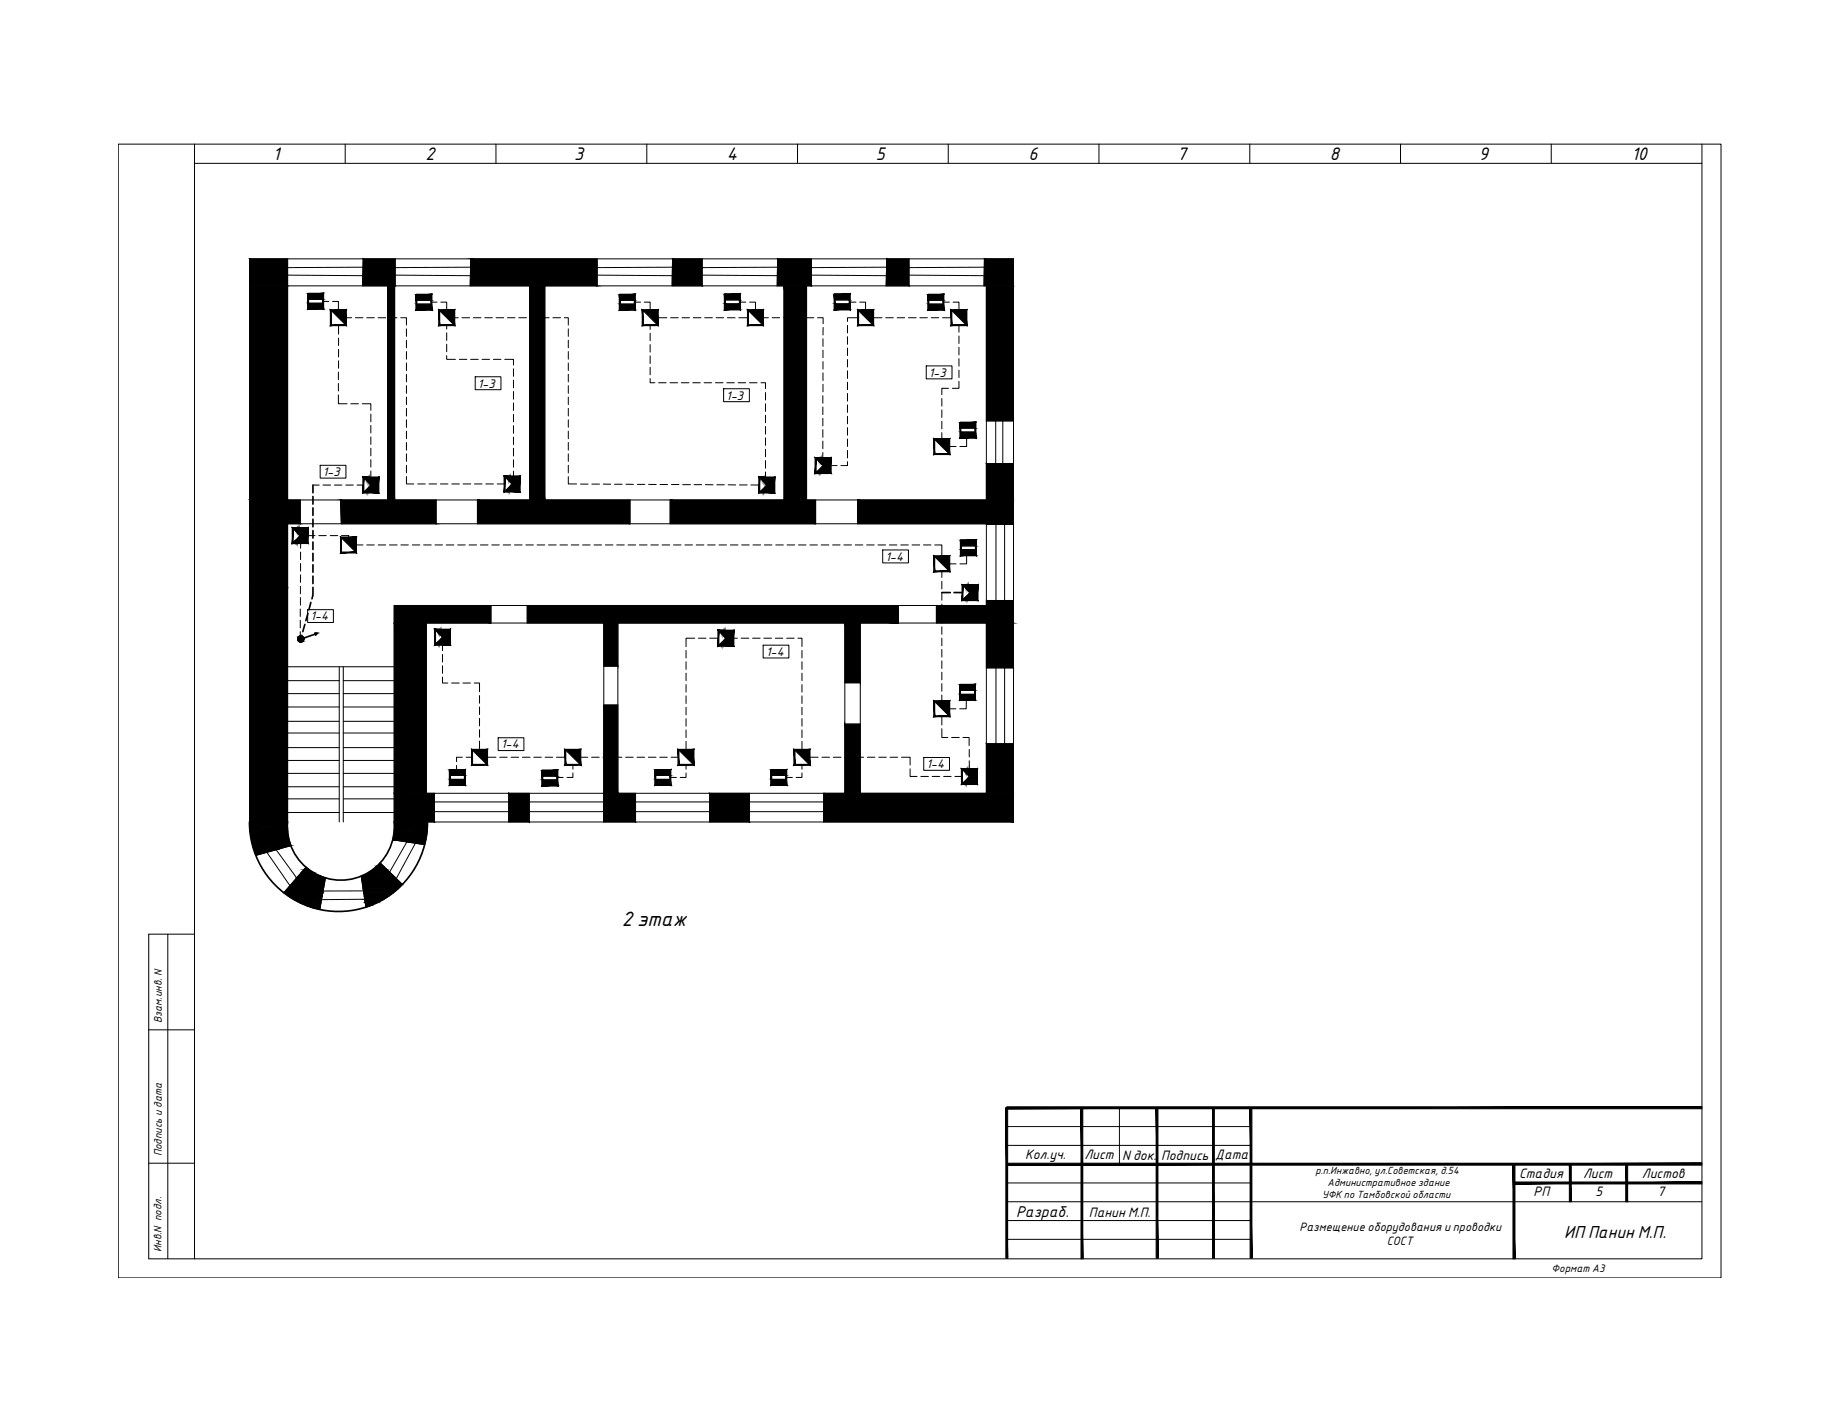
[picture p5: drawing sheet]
<svg xmlns="http://www.w3.org/2000/svg" width="279mm" height="216mm" viewBox="0 0 279 216" stroke-linecap="round" stroke-linejoin="round" font-family="sans-serif">
<defs><g id="words">
<text font-size="3" x="94.6" y="140.7">2 этаж</text>
<g font-size="2.7">
<text x="41.5" y="24.4">1</text>
<text x="64.7" y="24.4">2</text>
<text x="87.3" y="24.3">3</text>
<text x="110.6" y="24.3">4</text>
<text x="133.2" y="24.3">5</text>
<text x="156.4" y="24.3">6</text>
<text x="179.1" y="24.3">7</text>
<text x="202.3" y="24.3">8</text>
<text x="224.9" y="24.3">9</text>
<text x="248.1" y="24.3">10</text>
</g>
<text font-size="2.5" x="237.9" y="188.2">ИП Панин М.П.</text>
<text font-size="2.3" x="154.5" y="185">Разраб.</text>
<g font-size="2">
<text x="155.9" y="176.3">Кол.уч.</text>
<text x="164.9" y="176.3">Лист</text>
<text x="170.7" y="176.3">N док.</text>
<text x="176.6" y="176.4">Подпись</text>
<text x="184.8" y="176.3">Дата</text>
<text x="231" y="179.1">Стадия</text>
<text x="240.8" y="179.1">Лист</text>
<text x="249.7" y="179.1">Листов</text>
<text x="165.6" y="185">Панин М.П.</text>
<text x="233.2" y="181.8">РП</text>
<text x="242.7" y="181.8">5</text>
<text x="252.1" y="181.8">7</text>
</g>
<g font-size="1.8">
<text x="72.7" y="58.9">1-3</text>
<text x="141.3" y="57.3">1-3</text>
<text x="110.5" y="60.8">1-3</text>
<text x="49.1" y="72.4">1-3</text>
<text x="134.7" y="85.3">1-4</text>
<text x="47.2" y="94.3">1-4</text>
<text x="116.5" y="99.7">1-4</text>
<text x="76.2" y="113.8">1-4</text>
<text x="140.9" y="116.8">1-4</text>
<text x="197.6" y="187.1">Размещение оборудования и проводки</text>
<text x="210.9" y="189.3">СОСТ</text>
</g>
<g font-size="1.6">
<text x="24.6" y="155.6" transform="rotate(-90 24.6 155.6)">Взам.инв. N</text>
<text x="24.6" y="175.8" transform="rotate(-90 24.6 175.8)">Подпись и дата</text>
<text x="24.6" y="190.4" transform="rotate(-90 24.6 190.4)">Инв.N подл.</text>
<text x="236" y="193.4">Формат А3</text>
</g>
<g font-size="1.5">
<text x="200.1" y="178.6">р.п.Инжавно, ул.Советская, д.54</text>
<text x="201.1" y="182.2">УФК по Тамбовской области</text>
<text x="201.9" y="180.4">Административное здание</text>
</g>
</g></defs>
<!-- layer: DESC -->
<g fill="none" stroke="#000" stroke-width=".15">
<path d="M18 21.9h243.8v172.4h-243.8zM29.6 24.8h229.3v166.6h-236.3M29.6 21.9v169.5M52.5 21.9v2.9M75.4 21.9v2.9M98.4 21.9v2.9M121.3 21.9v2.9M144.2 21.9v2.9M167.1 21.9v2.9M190.1 21.9v2.9M213 21.9v2.9M235.9 21.9v2.9"/>
<path d="M258.9 21.9v2.9M46.9 44.7h2.3v.8h-2.3zM46.9 46.1h2.3v.9h-2.3zM49.1 45.8h.9M50.6 45.8h.9v1.4M51.5 56.6v1.1M51.5 58.3v1.1M51.5 49.5v1.3M51.5 51.4v1.1M51.5 53.1v1.2M51.5 54.8v1.2M52.6 48.3h.9"/>
<path d="M54.1 48.3h1.1M55.8 48.3h1.1M57.5 48.3h1.2M59.2 48.3h1.2M61 48.3h.8v1.1M61.8 50v1.1M61.8 51.7v1.2M61.8 53.5v1.1M61.8 55.2v1.1M61.8 56.9v1.2M61.8 58.6v1.2M63.3 44.8h2.3v.8h-2.3z"/>
<path d="M63.3 46.2h2.3v.9h-2.3zM65.6 45.9h.9M67 45.9h.9v1.3M67.9 54.1v.5h1.4M67.9 49.5v.5M67.9 50.6v1.2M67.9 52.3v1.2M69.1 48.3h.6M69.9 54.6h1.1M70.3 48.3h1.1M71.6 54.6h1.1M72 48.3h1.1"/>
<path d="M72.3 57.3h3.9v2h-3.9zM73.3 54.6h1.2M73.7 48.3h1.2M75 54.6h1.2M75.5 48.3h1.1M76.8 54.6h1.3v.9M77.2 48.3h1.1M78.1 56.1v1.1M78.1 57.8v1.2M78.1 59.5v1.2M78.9 48.3h1.2M80.6 48.3h1.2"/>
<path d="M82.4 48.3h1.1M84.1 48.3h1.2M85.8 48.3h.6v1.1M86.4 50v1.1M86.4 51.7v1.2M86.4 53.5v1.1M86.4 55.2v1.1M86.4 56.9v1.2M86.4 58.6v1.2M94.3 44.8h2.3v.8h-2.3zM94.3 46.2h2.3v.9h-2.3zM96.5 45.9h.9"/>
<path d="M98 45.9h.9v1.3M98.9 57.6v.6h.7M98.9 49.5v.6M98.9 50.7v1.1M98.9 52.4v1.1M98.9 54.1v1.2M98.9 55.8v1.2M100 48.3h1.4M100.2 58.2h1.1M101.9 58.2h1.2M102 48.3h1.2M103.6 58.2h1.2"/>
<path d="M103.7 48.3h1.2M105.4 58.2h1.1M105.4 48.3h1.2M107.1 58.2h1.1M107.2 48.3h1.1M108.8 58.2h1.2M108.9 48.3h1.2M110.1 59.1h3.9v2h-3.9zM110.3 44.8h2.2v.8h-2.2zM110.3 46.2h2.2v.8h-2.2zM110.5 58.2h1.2M110.6 48.3h1.2"/>
<path d="M112.3 58.2h1.1M112.4 48.3h1.4M112.5 45.9h.9M114 58.2h1.1M114 45.9h.9v1.3M115.7 58.2h.7v.9M116 48.3h.9M116.4 59.7v1.1M117.4 48.3h1.2M119.2 48.3h1.1M120.9 48.3h1.2M122.6 48.3h1.2"/>
<path d="M124.3 48.3h.9v.9M125.2 51.5v1.2M125.2 53.2v1.2M125.2 55v1.1M125.2 56.7v1.2M125.2 58.4v1.2M125.2 49.8v1.1M127 44.8h2.2v.8h-2.2zM127 46.2h2.2v.8h-2.2zM128.9 49.5v1.1M128.9 51.2v1.2M128.9 52.9v1.2"/>
<path d="M128.9 54.7v1.1M128.9 56.4v1.1M128.9 58.1v1.2M128.9 59.8v1.2M129.3 45.9h.9M130.5 48.3h-1.6v.6M130.8 45.9h.8v1.3M132.8 48.3h1.3M134.7 48.3h1.2M136.5 48.3h1.1M138.2 48.3h1.1M139.9 48.3h1.1"/>
<path d="M140.9 55.6h3.9v2h-3.9zM141.2 44.8h2.3v.8h-2.3zM141.2 46.2h2.3v.9h-2.3zM141.6 48.3h1.2M143.4 48.3h1.3M143.5 45.9h.9M144.3 59h-1.1v1M145 45.9h.9v1.3M145.9 58v1h-1.1M145.9 49.5v1M145.9 51.1v1.1M145.9 52.8v1.2"/>
<path d="M145.9 54.5v1.2M145.9 56.3v1.1M47.6 73.8h.9M48.7 70.7h3.9v2h-3.9zM49.1 73.8h1.2M50.9 73.8h1.1M51.5 60v1.4h1.3M52.6 73.8h1.1M53.4 61.4h1.1M54.3 73.8h1M55.1 61.4h1.3v1M56.4 63v1.1"/>
<path d="M56.4 64.7v1.1M56.4 66.4v1.2M56.4 68.1v1.2M56.4 69.9v1.1M56.4 71.6v1M61.8 72.5v1.1h1.1M61.8 60.4v1.1M61.8 62.1v1.2M61.8 63.8v1.2M61.8 65.6v1.1M61.8 67.3v1.1M61.8 69v1.2"/>
<path d="M61.8 70.7v1.2M63.5 73.6h1.2M65.2 73.6h1.2M67 73.6h1.1M68.7 73.6h1.2M70.4 73.6h1.2M72.2 73.6h1.1M73.9 73.6h1.1M75.6 73.6h1.1M78.1 61.3v1.1M78.1 63v1.1M78.1 64.7v1.2"/>
<path d="M78.1 66.4v1.2M78.1 68.2v1.1M78.1 69.9v1.1M78.1 71.6v.9M86.4 72.5v1.1h1.3M86.4 60.4v1.1M86.4 62.1v1.2M86.4 63.8v1.2M86.4 65.6v1.1M86.4 67.3v1.1M86.4 69v1.2M86.4 70.7v1.2"/>
<path d="M88.3 73.6h1.1M90 73.6h1.2M91.8 73.6h1.1M93.5 73.6h1.1M95.2 73.6h1.1M96.9 73.6h1.2M98.7 73.6l1.1 .1M100.4 73.7h1.1M102.1 73.7h1.2M103.8 73.7h1.2M105.6 73.7h1.1M107.3 73.7h1.2"/>
<path d="M109 73.7h1.2M110.8 73.7h1.1M112.5 73.7h1.1M114.2 73.7l1.3 .1M116.4 61.4v1.2M116.4 63.1v1.2M116.4 64.8v1.2M116.4 66.6v1.1M116.4 68.3v1.2M116.4 70v1.2M116.4 71.8v.9M125.2 60.2v1.1"/>
<path d="M125.2 61.9v1.1M125.2 63.6v1.2M125.2 65.3v1.2M125.2 67.1v1.1M125.2 68.8l-.1 .9M126.3 70.8h1M128.9 70.2v.6h-1M128.9 61.6v1.1M128.9 63.3v1.1M128.9 65v1.2M128.9 66.7v1.2M128.9 68.5v1.1"/>
<path d="M143.2 60.6v1.2M143.2 62.3v1.2M143.2 64.1v1.1M143.2 65.8v.9M144.4 67.9h1M146.1 64.2h2.3v.9h-2.3zM146.1 65.7h2.3v.8h-2.3zM147 66.7v1.2h-1M45.7 92.6v1.1M45.7 94.3v1.2M45.7 96v.8M45.7 89.1v1.2"/>
<path d="M45.7 90.9v1.1M45.7 84v1.1M45.7 85.7v1.1M45.7 87.4v1.1M45.7 82.6v.8M46.8 92.7h3.9v1.9h-3.9zM46.8 81.4h1.1M48.5 81.4h1.1M50.2 81.4h1.2M51.9 81.4h1.2v.3M54.2 82.9h1M55.8 82.9h1.1"/>
<path d="M57.5 82.9h1.2M59.2 82.9h1.2M61 82.9h1.1M62.7 82.9h1.2M64.4 82.9h1.2M66.2 82.9h1.1M67.3 98v.9M67.3 99.5v1.2M67.9 82.9h1.1M69.6 82.9h1.2M71.3 82.9h1.2M73.1 82.9h1.1"/>
<path d="M74.8 82.9h1.1M76.5 82.9h1.2M78.2 82.9h1.2M80 82.9h1.1M81.7 82.9h1.2M83.4 82.9h1.2M85.2 82.9h1.1M86.9 82.9h1.1M88.6 82.9h1.2M90.4 82.9h1.1M92.1 82.9h1.1M93.8 82.9h1.1"/>
<path d="M95.5 82.9h1.2M97.3 82.9h1.1M99 82.9h1.1M100.7 82.9h1.2M102.4 82.9h1.2M104.2 82.9h1.1M104.3 98.9v1.1M105.7 97h-1.4v1.3M105.9 82.9h1.2M106.2 97h1.2M107.6 82.9h1.2M107.9 97h1.4"/>
<path d="M109.4 82.9h1.1M111.1 82.9h1.1M111.5 97h.7M112.7 97h1.2M112.8 82.9h1.2M114.5 97h1.1M114.5 82.9h1.2M116.1 98.1h3.9v1.9h-3.9zM116.2 97h1.1M116.3 82.9h1.1M117.9 97h1.2M118 82.9h1.1"/>
<path d="M119.6 97h1.2M119.7 82.9h1.2M121.4 97h.6v1.3M121.4 82.9h1.2M122 98.9v1.1M123.2 82.9h1.1M124.9 82.9h1.2M126.6 82.9h1.2M128.3 82.9h1.2M130.1 82.9h1.1M131.8 82.9h1.2M133.5 82.9h1.2"/>
<path d="M134.3 83.6h3.9v2h-3.9zM135.3 82.9h1.1M137 82.9h1.1M138.7 82.9h1.2M140.5 82.9h1.1M142.2 82.9h1v1.7M143.2 86.9v.9M143.2 88.4v1.1M143.2 90.1v1.2M143.2 91.8v1.2M143.2 93.6v1.1M143.2 95.3v1.1"/>
<path d="M143.2 97v1.2M143.2 98.7v1.2M144.4 85.7h1M146.1 82.2h2.3v.8h-2.3zM146.1 83.6h2.3v.8h-2.3zM147 84.5v1.2h-1M67.3 102.9v1h.8M67.3 101.2v1.2M68.4 117.1h2.3v.8h-2.3zM68.4 118.5h2.3v.8h-2.3zM68.7 103.9h1.1M69.4 116.4v.7"/>
<path d="M70.3 115.1h-.9v.7M70.4 103.9h1.2M70.9 115.1h.9M72.1 103.9h.8v1.3M72.9 105.8v1.1M72.9 107.5v1.1M72.9 109.2v1.2M72.9 110.9v1.2M72.9 112.7v1.3M74.1 115.1h1.3M75.8 112.2h3.9v1.9h-3.9zM76 115.1h1.1"/>
<path d="M77.7 115.1h1.2M79.5 115.1h1.1M81.2 115.1h1.1M82.5 117.1h2.3v.9h-2.3zM82.5 118.6h2.3v.8h-2.3zM82.9 115.1h1.2M84.6 115.1h1.4M84.8 118.2h.9M87.1 117.5v.7h-.9M87.1 116.3v.7M88.3 115.1h1.1M90 115.1h1.1"/>
<path d="M91.7 115.1h1.2M93.4 115.1h1.2M95.2 115.1h1.1M96.9 115.1h1.1M98.6 115.1h1.2M99.7 117.1h2.3v.8h-2.3zM99.7 118.5h2.3v.8h-2.3zM100.3 115.1h1.2M102 118.2h.9M102.1 115.1h1.1M104.3 117.5v.7h-.8M104.3 100.6v1.2"/>
<path d="M104.3 102.3v1.2M104.3 104.1v1.1M104.3 105.8v1.2M104.3 107.5v1.2M104.3 109.3v1.1M104.3 111v1.1M104.3 112.7v1.3M104.3 116.3v.7M117.3 117.1h2.3v.8h-2.3zM117.3 118.5h2.3v.8h-2.3zM119.6 118.2h.9M122 117.5v.7h-.9"/>
<path d="M122 100.6v1.2M122 102.3v1.2M122 104.1v1.1M122 105.8v1.2M122 107.5v1.2M122 109.2v1.2M122 111v1.1M122 112.7v1.3M122 116.3v.7M123.1 115.1h1.3M125 115.1h1.2M126.7 115.1h1.2"/>
<path d="M128.5 115.1h1.1M130.2 115.1h1.2M131.9 115.1h1.2M133.7 115.1h1.1M135.4 115.1h1.1M137.1 115.1h1.3v1.2M138.4 116.9v1.2h1.1M140.1 118.1h1.1M140.5 115.2h3.9v1.9h-3.9zM141.8 118.1h1.1M143.2 110.8v1.3h1M143.2 100.5v1.1"/>
<path d="M143.2 102.2v1.2M143.2 103.9v1.2M143.2 105.7v.9M143.2 108.9v1.3M143.5 118.1h1.2M144.4 107.8h1M144.7 112.1h1.2M145.2 118.1h1.1M146 104.1h2.3v.9h-2.3zM146 105.6h2.3v.8h-2.3zM146.5 112.1h.9v1.3M147 106.5v1.3h-1"/>
<path d="M147.4 113.9v1.2M147.4 115.7v1.2M22.6 156.6h7M25.5 142v49.4M29.6 142h-7v49.4M22.6 176.9h7M153.1 171.3h37.2M153.1 174.1h37.2M153.1 179.9h37.2M170.3 168.4v8.6M153.1 182.7h105.7M153.1 188.4h37.2"/>
<path d="M153.1 185.6h37.2"/>
</g>
<g fill="#000" stroke="#000" stroke-width=".15">
<path d="M50.4 47.2h2.1v2.2zM66.9 47.2h2.1v2.2zM97.8 47.2h2.2v2.2zM113.8 47.2h2.2v2.2zM130.6 47.2h2.1l.1 2.2zM144.8 47.2h2.1v2.2zM142.2 66.8h2.1v2.2zM51.9 81.8h2.2v2.1zM142.2 84.7h2.1v2.1zM71.9 114.1h2.1v2.1zM86.1 114.1h2.1v2.1zM103.3 114.1h2.1v2.1z"/>
<path d="M120.9 114.1h2.1l.1 2.1zM142.2 106.7h2.1v2.1zM38.5 128.6h5.8l-1.8 .5zM46.5 131.9l.4 .3h-.6zM46.7 137.7h2v.3zM55.6 137.6h.9l-.2 .1zM57.3 131.7l.5-.5 .5 .5zM59.8 127.6h5v.1z"/>
<path d="M38 39.4l5.7 4.1v-4.1zM38 39.4l5.7 4.1h-5.7z"/>
<path d="M55.2 39.4l4.9 4.1v-4.1zM55.2 39.4l4.9 4.1h-4.9z"/>
<path d="M71.6 39.4l19.2 4.1v-4.1zM71.6 39.4l19.2 4.1h-19.3z"/>
<path d="M102.3 39.4l4.5 4.1v-4.1zM102.3 39.4l4.5 4.1h-4.6z"/>
<path d="M118.3 39.4l5.1 4.1v-4.1zM118.3 39.4l5.1 4.1h-5.2z"/>
<path d="M134.9 39.4l3.4 4.1v-4.1zM134.9 39.4l3.4 4.1h-3.5z"/>
<path d="M149.7 39.4l4.4 4.1v-4.1zM149.7 39.4l4.4 4.1h-4.4z"/>
<path d="M38 43.5l5.7 32.5v-32.5zM38 43.5l5.7 32.5h-5.7z"/>
<path d="M46.9 44.6v.1l2.3-.1zM46.9 44.7l2.3-.1-.1 .1zM49.2 44.6l-.1 .1 .1 2.3zM49.1 44.7l.1 2.3-.1-.1zM46.8 47h2.4l-.1-.1zM46.8 47l.1-.1h2.2zM46.8 44.7v2.3l.1-.1zM46.8 44.7h.1v2.2z"/>
<path d="M46.9 44.7l2.3 .8v-.8zM46.9 44.7l2.3 .8h-2.3z"/>
<path d="M46.9 46.1l2.3 .9v-.9zM46.9 46.1l2.3 .9h-2.3z"/>
<path d="M50.2 47.1l.2 .1 2.3-.1zM50.4 47.2l2.3-.1-.2 .1zM52.7 47.1l-.2 .1 .2 2.3zM52.5 47.2l.2 2.3-.2-.1zM50.2 49.5h2.5l-.2-.1zM50.2 49.5l.2-.1h2.1zM50.2 47.1v2.4l.2-.1zM50.2 47.1l.2 .1v2.2z"/>
<path d="M58.9 43.5l1.1 32.5v-32.5zM58.9 43.5l1.1 32.5h-1.1z"/>
<path d="M63.3 44.7v.2l2.4-.2zM63.3 44.9l2.4-.2-.2 .2zM65.7 44.7l-.2 .2 .2 2.3zM65.5 44.9l.2 2.3-.2-.2zM63.3 47.2h2.4l-.2-.2zM63.3 47.2l.1-.2h2.1zM63.3 44.8v2.4l.1-.2zM63.3 44.8h.1v2.2z"/>
<path d="M63.3 44.8l2.3 .8v-.8zM63.3 44.8l2.3 .8h-2.3z"/>
<path d="M63.3 46.2l2.3 .9v-.9zM63.3 46.2l2.3 .9h-2.3z"/>
<path d="M66.7 47.1l.2 .1 2.3-.1zM66.9 47.2l2.3-.1-.2 .1zM69.2 47.1l-.2 .1 .2 2.3zM69 47.2l.2 2.3-.2-.1zM66.7 49.5h2.5l-.2-.1zM66.7 49.5l.2-.1h2.1zM66.7 47.1v2.4l.2-.1zM66.7 47.1l.2 .1v2.2z"/>
<path d="M80.6 43.5l2.3 32.5v-32.5zM80.6 43.5l2.3 32.5h-2.3z"/>
<path d="M94.3 44.7v.2l2.3-.2zM94.3 44.9l2.3-.2-.1 .2zM96.6 44.7l-.1 .2 .1 2.3zM96.5 44.9l.1 2.3-.1-.2zM94.2 47.2h2.4l-.1-.2zM94.2 47.2l.1-.2h2.2zM94.2 44.8v2.4l.1-.2zM94.2 44.8h.1v2.2z"/>
<path d="M94.3 44.8l2.3 .8v-.8zM94.3 44.8l2.3 .8h-2.3z"/>
<path d="M94.3 46.2l2.3 .9v-.9zM94.3 46.2l2.3 .9h-2.3z"/>
<path d="M97.7 47.1l.1 .1 2.3-.1zM97.8 47.2l2.3-.1-.1 .1zM100.1 47.1l-.1 .1 .1 2.3zM100 47.2l.1 2.3-.1-.1zM97.7 49.5h2.4l-.1-.1zM97.7 49.5l.1-.1h2.2zM97.7 47.1v2.4l.1-.1zM97.7 47.1l.1 .1v2.2z"/>
<path d="M110.3 44.7v.1l2.3-.1zM110.3 44.8l2.3-.1-.1 .1zM112.6 44.7l-.1 .1 .1 2.3zM112.5 44.8l.1 2.3-.1-.1zM110.2 47.1h2.4l-.1-.1zM110.3 47h2.2l-2.3 .1zM110.2 44.8v2.3l.1-.1zM110.2 44.8h.1v2.2z"/>
<path d="M110.3 44.8l2.2 .8v-.8zM110.3 44.8l2.2 .8h-2.2z"/>
<path d="M110.3 46.2l2.2 .8v-.8zM110.3 46.2l2.2 .8h-2.2z"/>
<path d="M113.7 47.1l.1 .1 2.3-.1zM113.8 47.2l2.3-.1-.1 .1zM116.1 47.1l-.1 .1 .1 2.3zM116 47.2l.1 2.3-.1-.1zM113.7 49.5h2.4l-.1-.1zM113.7 49.5l.1-.1h2.2zM113.7 47.1v2.4l.1-.1zM113.7 47.1l.1 .1v2.2z"/>
<path d="M119.2 43.5l3.5 32.5v-32.5zM119.2 43.5l3.5 32.5h-3.5z"/>
<path d="M127 44.7v.1l2.3-.1zM127 44.8l2.3-.1-.1 .1zM129.3 44.7l-.1 .1 .1 2.3zM129.2 44.8l.1 2.3-.1-.1zM126.9 47.1h2.4l-.1-.1zM127 47h2.2l-2.3 .1zM126.9 44.8v2.3l.1-.1zM126.9 44.8h.1v2.2z"/>
<path d="M127 44.8l2.2 .8v-.8zM127 44.8l2.2 .8h-2.2z"/>
<path d="M127 46.2l2.2 .8v-.8zM127 46.2l2.2 .8h-2.2z"/>
<path d="M130.4 47.1l.2 .1 2.3-.1zM130.6 47.2l2.3-.1-.2 .1zM132.9 47.1l-.2 .1 .2 2.3zM132.7 47.2l.2 2.3-.2-.1zM130.4 49.5h2.5l-.2-.1zM130.4 49.5l.2-.1h2.1zM130.4 47.1v2.4l.2-.1zM130.4 47.1l.2 .1v2.2z"/>
<path d="M141.2 44.7v.2l2.4-.2zM141.2 44.9l2.4-.2-.2 .2zM143.4 44.9l.2 2.3v-2.5zM143.4 44.9l.2 2.3-.2-.2zM141.1 47.2h2.5l-.2-.2zM141.1 47.2l.2-.2h2.1zM141.1 44.8v2.4l.2-.2zM141.1 44.8h.2v2.2z"/>
<path d="M141.2 44.8l2.3 .8v-.8zM141.2 44.8l2.3 .8h-2.3z"/>
<path d="M141.2 46.2l2.3 .9v-.9zM141.2 46.2l2.3 .9h-2.3z"/>
<path d="M144.6 47.1l.2 .1 2.3-.1zM144.8 47.2l2.3-.1-.2 .1zM146.9 47.2l.2 2.3v-2.4zM146.9 47.2l.2 2.3-.2-.1zM144.6 49.5h2.5l-.2-.1zM144.6 49.5l.2-.1h2.1zM144.6 47.1v2.4l.2-.1zM144.6 47.1l.2 .1v2.2z"/>
<path d="M150 43.5l4.1 20.5v-20.5zM150 43.5l4.1 20.5h-4.1z"/>
<path d="M38 76l7.7 3.6v-3.6zM38 76l7.7 3.6h-7.7z"/>
<path d="M55.6 72.7h.1l-.1 .1zM55.7 72.7l-.1 .1h.1z"/>
<path d="M55.7 72.7h.2l-.2 .3zM55.9 72.7l-.2 .3h.2z"/>
<path d="M55.7 74.7v.1h-.1zM55.6 74.7v.1l.1-.1z"/>
<path d="M55.9 72.7h.1l-.1 .4zM56 72.7l-.1 .4h.1z"/>
<path d="M55.9 74.5v.3h-.2zM55.7 74.5v.3l.2-.3z"/>
<path d="M56 72.7h.1l-.1 .5zM56.1 72.7l-.1 .5h.1z"/>
<path d="M56 74.4v.5h-.1zM55.9 74.4v.5l.1-.5z"/>
<path d="M56.1 72.7h.2l-.2 .7zM56.3 72.7l-.2 .7h.2z"/>
<path d="M56.1 74.2v.6h-.1zM56 74.2v.6l.1-.6z"/>
<path d="M56.3 72.7h.1l-.1 .8zM56.4 72.7l-.1 .8h.1z"/>
<path d="M56.3 74.1v.7h-.2zM56.1 74.1v.7l.2-.7z"/>
<path d="M56.4 72.7h.2l-.2 2.1zM56.6 72.7l-.2 2.1h.2z"/>
<path d="M56.4 73.9v.9h-.1zM56.3 73.9v.9l.1-.9z"/>
<path d="M56.4 73.7l.2 .1-1.2 1zM55.4 74.8l.1 .1 1.1-1.1z"/>
<path d="M56.6 72.7h.1l-.1 2.1zM56.7 72.7l-.1 2.1h.1z"/>
<path d="M55.5 72.6l1.1 1.1-.2 .1zM55.5 72.6l-.1 .1 1 1.1z"/>
<path d="M56.7 72.7h.2l-.2 2.1zM56.9 72.7l-.2 2.1h.2z"/>
<path d="M56.9 72.7h.1l-.1 2.1zM57 72.7l-.1 2.1h.1z"/>
<path d="M57 72.7h.2l-.2 2.1zM57.2 72.7l-.2 2.1h.2z"/>
<path d="M57.2 72.7h.1l-.1 2.1zM57.3 72.7l-.1 2.1h.1z"/>
<path d="M57.3 72.7h.2l-.2 2.1zM57.5 72.7l-.2 2.1h.2z"/>
<path d="M57.6 72.5v2.5l-.1-.2zM57.6 72.5l-.1 .2v2.1zM55.2 72.5h2.4l-.1 .2zM55.2 72.5l.1 .2h2.2zM55.2 72.5l.1 .2-.1 2.3zM55.3 72.7l-.1 2.3 .1-.2zM55.2 75l.1-.2 2.3 .2zM55.3 74.8l2.3 .2-.1-.2z"/>
<path d="M51.8 76l14.5 3.6v-3.6zM51.8 76l14.5 3.6h-14.4z"/>
<path d="M77.1 72.5h.1l-.1 .2zM77.2 72.5l-.1 .2h.1z"/>
<path d="M77.2 72.5h.2l-.2 .3zM77.4 72.5l-.2 .3h.2z"/>
<path d="M77.2 74.5v.2h-.1zM77.1 74.5v.2l.1-.2z"/>
<path d="M77.3 72.5h.2l-.2 .5zM77.5 72.5l-.2 .5h.2z"/>
<path d="M77.3 74.4l.1 .3h-.2zM77.2 74.4v.3l.1-.3z"/>
<path d="M77.5 72.5h.1l-.1 .6zM77.6 72.5l-.1 .6h.1z"/>
<path d="M77.5 74.2v.5h-.2zM77.3 74.2v.5l.2-.5z"/>
<path d="M77.6 72.5h.2l-.2 .7zM77.8 72.5l-.2 .7h.2z"/>
<path d="M77.6 74.1v.6h-.1zM77.5 74.1v.6l.1-.6z"/>
<path d="M77.8 72.5h.1l-.1 .9zM77.9 72.5l-.1 .9h.1z"/>
<path d="M77.8 73.9v.8h-.2zM77.6 73.9v.8l.2-.8z"/>
<path d="M77.9 72.5h.1l-.1 2.2zM78 72.5l-.1 2.2h.2z"/>
<path d="M77.9 73.8v.9h-.1zM77.8 73.8v.9l.1-.9z"/>
<path d="M77.9 73.5l.1 .1-1.2 1.1zM76.8 74.7l.1 .1 1.1-1.2z"/>
<path d="M78 72.5h.2l-.2 2.2zM78.2 72.5l-.2 2.2h.2z"/>
<path d="M76.9 72.4l1.1 1.1-.1 .1zM76.9 72.4l-.1 .1 1.1 1.1z"/>
<path d="M78.2 72.5h.1l-.1 2.2zM78.3 72.5l-.1 2.2h.1z"/>
<path d="M78.3 72.5h.2l-.1 2.2zM78.5 72.5l-.1 2.2h.1z"/>
<path d="M78.5 72.5h.1l-.1 2.2zM78.6 72.5l-.1 2.2h.1z"/>
<path d="M78.6 72.5h.2l-.2 2.2zM78.8 72.5l-.2 2.2h.2z"/>
<path d="M78.8 72.5h.1l-.1 2.2zM78.9 72.5l-.1 2.2h.1z"/>
<path d="M79.1 72.4v2.4l-.1-.2zM79.1 72.4l-.2 .1 .1 2.1zM76.7 72.4h2.4l-.2 .1zM76.7 72.4l.1 .1h2.1zM76.7 72.4l.1 .1-.1 2.3zM76.8 72.5l-.1 2.3 .1-.1zM76.7 74.8l.1-.1 2.3 .1zM76.8 74.7l2.3 .1-.1-.2z"/>
<path d="M72.6 76l23.2 3.6v-3.6zM72.6 76l23.2 3.6h-23.2z"/>
<path d="M115.8 72.7h.1l-.1 .1zM115.9 72.7l-.1 .1h.1z"/>
<path d="M115.9 74.7v.1h-.1zM115.8 74.7v.1l.1-.1z"/>
<path d="M115.9 72.7h.2l-.2 .3zM116.1 72.7l-.2 .3h.2z"/>
<path d="M116.1 72.7h.1l-.1 .4zM116.2 72.7l-.1 .4h.1z"/>
<path d="M116.1 74.5v.3h-.2zM115.9 74.5v.3l.2-.3z"/>
<path d="M116.2 72.7h.2l-.2 .5zM116.4 72.7l-.2 .5h.2z"/>
<path d="M116.2 74.4v.5h-.1zM116.1 74.4v.5l.1-.5z"/>
<path d="M116.3 72.7h.2l-.1 .7zM116.5 72.7l-.1 .7h.1z"/>
<path d="M116.4 74.2v.6h-.2zM116.2 74.2v.6l.2-.6z"/>
<path d="M116.5 74.1v.7h-.1zM116.4 74.1v.7l.1-.7z"/>
<path d="M116.5 72.7h.2l-.2 .8zM116.7 72.7l-.2 .8h.2z"/>
<path d="M116.6 72.7h.2l-.2 2.1zM116.8 72.7l-.2 2.1h.2z"/>
<path d="M116.7 73.9v.9h-.2zM116.5 73.9v.9l.2-.9z"/>
<path d="M116.7 73.7l.1 .1-1.2 1zM115.6 74.8l.1 .1 1.1-1.1z"/>
<path d="M116.8 72.7h.1l-.1 2.1zM116.9 72.7l-.1 2.1h.1z"/>
<path d="M115.7 72.6l1.1 1.1-.1 .1zM115.7 72.6l-.1 .1 1.1 1.1z"/>
<path d="M116.9 72.7h.2l-.2 2.1zM117.1 72.7l-.2 2.1h.2z"/>
<path d="M117.1 72.7h.1l-.1 2.1zM117.2 72.7l-.1 2.1h.1z"/>
<path d="M117.2 72.7h.2l-.2 2.1zM117.4 72.7l-.2 2.1h.2z"/>
<path d="M117.4 72.7h.1l-.1 2.1zM117.5 72.7l-.1 2.1h.2z"/>
<path d="M117.5 72.7h.2l-.2 2.1zM117.7 72.7l-.2 2.1h.2z"/>
<path d="M117.8 72.5v2.5l-.1-.2zM117.8 72.5l-.1 .2v2.1zM115.4 72.5h2.4l-.1 .2zM115.4 72.5l.2 .2h2.1zM115.4 72.5l.2 .2-.2 2.3zM115.6 72.7l-.2 2.3 .2-.2zM115.4 75l.2-.2 2.2 .2zM115.6 74.8l2.2 .2-.1-.2z"/>
<path d="M101.9 76l22.2 3.6v-3.6zM101.9 76l22.2 3.6h-22.2z"/>
<path d="M124.3 69.7h.2l-.2 .2zM124.5 69.7l-.2 .2h.2z"/>
<path d="M124.5 69.7h.1l-.1 .3zM124.6 69.7l-.1 .3h.1z"/>
<path d="M124.5 71.7v.2h-.1zM124.4 71.7v.2l.1-.2z"/>
<path d="M124.6 69.7h.2l-.2 .5zM124.8 69.7l-.2 .5h.2z"/>
<path d="M124.6 71.6v.3h-.1zM124.5 71.6v.3l.1-.3z"/>
<path d="M124.8 69.7h.1l-.1 .6zM124.9 69.7l-.1 .6h.1z"/>
<path d="M124.8 71.4v.5h-.2zM124.6 71.4v.5l.2-.5z"/>
<path d="M124.9 69.7h.2l-.2 .7zM125.1 69.7l-.2 .7h.2z"/>
<path d="M124.9 71.3v.6h-.1zM124.8 71.3v.6l.1-.6z"/>
<path d="M125.1 69.7h.1l-.1 .9zM125.2 69.7l-.1 .9h.1z"/>
<path d="M125.1 71.1v.8h-.2zM124.9 71.1v.8l.2-.8z"/>
<path d="M125.2 69.7h.1l-.1 2.2zM125.3 69.7l-.1 2.2h.2z"/>
<path d="M125.2 71v.9h-.1zM125.1 71v.9l.1-.9z"/>
<path d="M125.2 70.7l.1 .2-1.2 1zM124.1 71.9l.1 .1 1.1-1.1z"/>
<path d="M124.2 69.6l1.1 1.1-.1 .1zM124.2 69.6l-.1 .1 1.1 1.1z"/>
<path d="M125.3 69.7h.2l-.2 2.2zM125.5 69.7l-.2 2.2h.2z"/>
<path d="M125.5 69.7h.1l-.1 2.2zM125.6 69.7l-.1 2.2h.1z"/>
<path d="M125.6 69.7h.2l-.2 2.2zM125.8 69.7l-.2 2.2h.2z"/>
<path d="M125.8 69.7h.1l-.1 2.2zM125.9 69.7l-.1 2.2h.1z"/>
<path d="M125.9 69.7h.2l-.1 2.2zM126.1 69.7l-.1 2.2h.1z"/>
<path d="M126.1 69.7h.2l-.2 2.2zM126.3 69.7l-.2 2.2h.2z"/>
<path d="M126.4 69.6v2.4l-.1-.2zM126.4 69.6l-.1 .1v2.1zM124 69.6h2.4l-.1 .1zM124 69.6l.1 .1h2.2zM124 69.6l.1 .1-.1 2.3zM124.1 69.7l-.1 2.3 .1-.2zM124 72l.1-.2 2.3 .2zM124.1 71.8l2.3 .2-.1-.2z"/>
<path d="M142 66.7l.2 .1 2.3-.1zM142.2 66.8l2.3-.1-.2 .1zM144.5 66.7l-.2 .1 .2 2.3zM144.3 66.8l.2 2.3-.2-.1zM142 69.1h2.5l-.2-.1zM142 69.1l.2-.1h2.1zM142 66.7v2.4l.2-.1zM142 66.7l.2 .1v2.2z"/>
<path d="M146.1 64.2v.1l2.3-.1zM146.1 64.3l2.3-.1-.1 .1zM148.4 64.2l-.1 .1 .1 2.3zM148.3 64.3l.1 2.3-.1-.1zM146 66.6h2.4l-.1-.1zM146 66.6l.1-.1h2.2zM146 64.2v2.4l.1-.1zM146 64.2h.1v2.3z"/>
<path d="M146.1 64.2l2.3 .9v-.9zM146.1 64.2l2.3 .9h-2.3z"/>
<path d="M146.1 65.7l2.3 .8v-.8zM146.1 65.7l2.3 .8h-2.3z"/>
<path d="M150 70.5l4.1 5.5v-5.5zM150 70.5l4.1 5.5h-4.1z"/>
<path d="M130.4 76l23.7 3.6v-3.6zM130.4 76l23.7 3.6h-23.7z"/>
<path d="M150 79.6l4.1 .1v-.1zM150 79.6l4.1 .1h-4.1z"/>
<path d="M38 89.3l5.7 35.7v-35.7zM38 89.3l5.7 35.7h-5.7z"/>
<path d="M44.8 80.3h.2l-.2 .2zM45 80.3l-.2 .2h.2z"/>
<path d="M45 82.3v.2h-.2zM44.8 82.3v.2l.2-.2z"/>
<path d="M45 80.3h.1l-.1 .4zM45.1 80.3l-.1 .4h.1z"/>
<path d="M45.1 80.3h.1l-.1 .5zM45.2 80.3l-.1 .5h.1z"/>
<path d="M45.1 82.2v.3h-.1zM45 82.2v.3l.1-.3z"/>
<path d="M45.2 82.1v.4h-.1zM45.1 82.1v.4l.1-.4z"/>
<path d="M45.2 80.3h.2l-.2 .6zM45.4 80.3l-.2 .6h.2z"/>
<path d="M45.4 80.3h.1l-.1 .8zM45.5 80.3l-.1 .8h.1z"/>
<path d="M45.4 81.9v.6h-.2zM45.2 81.9v.6l.2-.6z"/>
<path d="M45.5 80.3h.2l-.2 .9zM45.7 80.3l-.2 .9h.2z"/>
<path d="M45.5 81.8v.7h-.1zM45.4 81.8v.7l.1-.7z"/>
<path d="M45.7 80.3h.1l-.1 2.2zM45.8 80.3l-.1 2.2h.1z"/>
<path d="M45.7 81.6v.9h-.2zM45.5 81.6v.9l.2-.9z"/>
<path d="M45.7 81.4l.1 .1-1.2 1zM44.6 82.5l.1 .1 1.1-1.1z"/>
<path d="M45.8 80.3h.1l-.1 2.2zM45.9 80.3l-.1 2.2h.2z"/>
<path d="M44.7 80.2l1.1 1.2-.1 .1zM44.6 80.4l1.1 1.1-1-1.3z"/>
<path d="M45.9 80.3h.2l-.1 2.2zM46.1 80.3l-.1 2.2h.1z"/>
<path d="M46.1 80.3h.2l-.2 2.2zM46.3 80.3l-.2 2.2h.2z"/>
<path d="M46.3 80.3h.1l-.1 2.2zM46.4 80.3l-.1 2.2h.1z"/>
<path d="M46.4 80.3h.2l-.2 2.2zM46.6 80.3l-.2 2.2h.2z"/>
<path d="M46.6 80.3h.1l-.1 2.2zM46.7 80.3l-.1 2.2h.1z"/>
<path d="M46.9 80.2v2.4l-.2-.1zM46.9 80.2l-.2 .2v2.1zM44.4 80.2h2.5l-.2 .2zM44.4 80.2l.2 .2h2.1zM44.4 80.2l.2 .2-.2 2.3zM44.6 80.4l-.2 2.3 .2-.2zM44.6 82.5l2.3 .1-2.5 .1zM44.6 82.5l2.3 .1-.2-.1z"/>
<path d="M51.8 81.6l.1 .2 2.3-.2zM51.9 81.8l2.3-.2-.1 .2zM54.2 81.6l-.1 .2 .1 2.3zM54.1 81.8l.1 2.3-.1-.2zM51.8 84.1h2.4l-.1-.2zM51.8 84.1l.1-.2h2.2zM51.8 81.6v2.5l.1-.2zM51.8 81.6l.1 .2v2.1z"/>
<path d="M60 94.7l4.8 25.9v-25.9zM60 94.7l4.8 25.9h-4.8z"/>
<path d="M66.5 95.8h.1l-.1 .2zM66.6 95.8l-.1 .2h.1z"/>
<path d="M66.6 95.8h.2l-.2 .3zM66.8 95.8l-.2 .3h.2z"/>
<path d="M66.6 97.8v.2h-.1zM66.5 97.8v.2l.1-.2z"/>
<path d="M66.8 97.6v.4h-.2zM66.6 97.6v.4l.2-.4z"/>
<path d="M66.8 95.8h.1l-.1 .5zM66.9 95.8l-.1 .5h.1z"/>
<path d="M66.9 95.8h.1l-.1 .6zM67 95.8l-.1 .6h.1z"/>
<path d="M66.9 97.5v.5h-.1zM66.8 97.5v.5l.1-.5z"/>
<path d="M67 95.8h.2l-.2 .7zM67.2 95.8l-.2 .7h.2z"/>
<path d="M67 97.4v.6h-.1zM66.9 97.4v.6l.1-.6z"/>
<path d="M67.2 95.8h.1l-.1 .9zM67.3 95.8l-.1 .9h.1z"/>
<path d="M67.2 97.2v.8h-.2zM67 97.2v.8l.2-.8z"/>
<path d="M67.3 95.8h.2l-.2 2.1zM67.5 95.8l-.2 2.1h.2z"/>
<path d="M67.3 97.1v.8h-.1zM67.2 97.1v.8l.1-.8z"/>
<path d="M67.3 96.8l.2 .2-1.3 .9zM66.2 97.9l.2 .2 1.1-1.1z"/>
<path d="M67.5 95.8h.1l-.1 2.1zM67.6 95.8l-.1 2.1h.1z"/>
<path d="M66.4 95.7l1.1 1.1-.2 .1zM66.4 95.7l-.2 .1 1.1 1.1z"/>
<path d="M67.6 95.8h.1l-.1 2.1zM67.7 95.8l-.1 2.1h.1z"/>
<path d="M67.7 95.8h.2l-.1 2.1zM67.9 95.8l-.1 2.1h.1z"/>
<path d="M67.9 95.8h.1l-.1 2.1zM68 95.8l-.1 2.1h.2z"/>
<path d="M68.1 95.8h.1l-.1 2.1zM68.2 95.8l-.1 2.1h.1z"/>
<path d="M68.2 95.8h.2l-.2 2.1zM68.4 95.8l-.2 2.1h.2z"/>
<path d="M68.5 95.7v2.4l-.1-.2zM68.4 95.8v2.1l.1-2.2zM66.1 95.7h2.4l-.1 .1zM66.1 95.7l.1 .1h2.2zM66.1 95.7l.1 .1-.1 2.3zM66.2 95.8l-.1 2.3 .1-.2zM66.1 98.1l.1-.2 2.3 .2zM66.2 97.9l2.3 .2-.1-.2z"/>
<path d="M60 92.1l14.7 2.6v-2.6zM60 92.1l14.7 2.6h-14.7z"/>
<path d="M91.8 94.7l2.2 6.6v-6.6zM91.8 94.7l2.2 6.6h-2.2z"/>
<path d="M109.6 95.9h.1l-.1 .2zM109.7 95.9l-.1 .2h.1z"/>
<path d="M109.7 97.9v.2h-.1zM109.6 97.9v.2l.1-.2z"/>
<path d="M109.7 95.9h.2l-.2 .4zM109.9 95.9l-.2 .4h.2z"/>
<path d="M109.8 95.9h.2l-.2 .5zM110 95.9l-.2 .5h.2z"/>
<path d="M109.9 97.8v.3h-.2zM109.7 97.8v.3l.2-.3z"/>
<path d="M110 97.7v.4h-.2zM109.8 97.7v.4l.2-.4z"/>
<path d="M110 95.9h.1l-.1 .6zM110.1 95.9l-.1 .6h.1z"/>
<path d="M110.1 95.9h.2l-.2 .8zM110.3 95.9l-.2 .8h.2z"/>
<path d="M110.1 97.5v.6h-.1zM110 97.5v.6l.1-.6z"/>
<path d="M110.3 95.9h.1l-.1 .9zM110.4 95.9l-.1 .9h.1z"/>
<path d="M110.3 97.4v.7h-.2zM110.1 97.4v.7l.2-.7z"/>
<path d="M110.4 95.9h.2l-.2 2.2zM110.6 95.9l-.2 2.2h.2z"/>
<path d="M110.4 97.2v.9h-.1zM110.3 97.2v.9l.1-.9z"/>
<path d="M110.4 97l.1 .1-1.2 1zM109.3 98.1l.1 .1 1.1-1.1z"/>
<path d="M110.5 95.9h.2l-.2 2.2zM110.7 95.9l-.2 2.2h.2z"/>
<path d="M109.5 95.8l1 1.2-.1 .1zM109.3 96l1.1 1.1-.9-1.3z"/>
<path d="M110.7 95.9h.1l-.1 2.2zM110.8 95.9l-.1 2.2h.2z"/>
<path d="M110.9 95.9h.1l-.1 2.2zM111 95.9l-.1 2.2h.1z"/>
<path d="M111 95.9h.2l-.2 2.2zM111.2 95.9l-.2 2.2h.2z"/>
<path d="M111.2 95.9h.1l-.1 2.2zM111.3 95.9l-.1 2.2h.1z"/>
<path d="M111.3 95.9h.2l-.2 2.2zM111.5 95.9l-.2 2.2h.2z"/>
<path d="M111.6 95.8v2.4l-.1-.1zM111.6 95.8l-.1 .2v2.1zM109.2 95.8h2.4l-.1 .2zM109.2 95.8l.1 .2h2.2zM109.2 95.8l.1 .2-.1 2.3zM109.3 96l-.1 2.3 .1-.2zM109.3 98.1l2.3 .1-2.4 .1zM109.3 98.1l2.3 .1-.1-.1z"/>
<path d="M128.5 94.7l2.3 9.1v-9.1zM128.5 94.7l2.3 9.1h-2.3z"/>
<path d="M80.2 92.1l56.4 2.6v-2.6zM80.2 92.1l56.4 2.6h-56.4z"/>
<path d="M142 84.5l.2 .2 2.3-.2zM142.2 84.7l2.3-.2-.2 .2zM144.5 84.5l-.2 .2 .2 2.2zM144.3 84.7l.2 2.2-.2-.1zM142 86.9h2.5l-.2-.1zM142 86.9l.2-.1h2.1zM142 84.5v2.4l.2-.1zM142 84.5l.2 .2v2.1z"/>
<path d="M146.1 82.1v.1l2.4-.1zM146.1 82.2l2.4-.1-.1 .1zM148.4 82.2l.1 2.3v-2.4zM148.4 82.2l.1 2.3-.1-.1zM146.1 84.5h2.4l-.1-.1zM146.1 84.5l.1-.1h2.2zM146.1 82.2v2.3l.1-.1zM146.1 82.2h.1v2.2z"/>
<path d="M146.7 89h.1l-.1 .2zM146.8 89l-.1 .2h.1z"/>
<path d="M146.8 89h.2l-.2 .3zM147 89l-.2 .3h.2z"/>
<path d="M146.9 91v.2h-.2zM146.7 91v.2l.2-.2z"/>
<path d="M147 89h.1l-.1 .5zM147.1 89l-.1 .5h.1z"/>
<path d="M147 90.9v.3h-.2zM146.8 90.9v.3l.2-.3z"/>
<path d="M147.1 89h.2l-.2 .6zM147.3 89l-.2 .6h.2z"/>
<path d="M147.1 90.7v.5h-.1zM147 90.7v.5l.1-.5z"/>
<path d="M147.3 90.6v.6h-.2zM147.1 90.6v.6l.2-.6z"/>
<path d="M147.3 89h.1l-.1 .8zM147.4 89l-.1 .8h.1z"/>
<path d="M147.4 89h.2l-.2 .9zM147.6 89l-.2 .9h.2z"/>
<path d="M147.4 90.4v.8h-.1zM147.3 90.5v.7l.1-.8z"/>
<path d="M147.5 89h.2l-.2 2.2zM147.7 89l-.2 2.2h.2z"/>
<path d="M147.6 90.3v.9h-.2zM147.4 90.3v.9l.2-.9z"/>
<path d="M147.6 90.1l.1 .1-1.2 1zM146.5 91.2l.1 .1 1.1-1.1z"/>
<path d="M147.7 89h.1l-.1 2.2zM147.8 89l-.1 2.2h.1z"/>
<path d="M146.6 88.9l1.1 1.1-.1 .1zM146.6 88.9l-.1 .1 1.1 1.1z"/>
<path d="M147.8 89h.2l-.2 2.2zM148 89l-.2 2.2h.2z"/>
<path d="M148 89h.1l-.1 2.2zM148.1 89l-.1 2.2h.1z"/>
<path d="M148.1 89h.2l-.2 2.2zM148.3 89l-.2 2.2h.2z"/>
<path d="M148.3 89h.1l-.1 2.2zM148.4 89l-.1 2.2h.2z"/>
<path d="M146.1 82.2l2.3 .8v-.8zM146.1 82.2l2.3 .8h-2.3z"/>
<path d="M146.1 83.6l2.3 .8v-.8zM146.1 83.6l2.3 .8h-2.3z"/>
<path d="M148.4 89h.2l-.1 2.2zM148.6 89l-.1 2.2h.1z"/>
<path d="M148.8 88.9v2.4l-.2-.1zM148.8 88.9l-.2 .1v2.2zM146.3 88.9h2.5l-.2 .1zM146.3 88.9l.2 .1h2.1zM146.3 88.9l.2 .1-.2 2.3zM146.5 89l-.2 2.3 .2-.1zM146.3 91.3l.2-.1 2.3 .1zM146.5 91.2l2.3 .1-.2-.1z"/>
<path d="M150 91.3l4.1 .8v-.8zM150 91.3l4.1 .8h-4.1z"/>
<path d="M142.4 92.1l11.7 2.6v-2.6zM142.4 92.1l11.7 2.6h-11.7z"/>
<path d="M150 94.7l4.1 6.8v-6.8zM150 94.7l4.1 6.8h-4.1z"/>
<path d="M68.4 117v.1l2.4-.1zM68.4 117.1l2.4-.1-.2 .1zM70.8 117l-.2 .1 .2 2.3zM70.6 117.1l.2 2.3-.2-.1zM68.3 119.4h2.5l-.2-.1zM68.3 119.4l.2-.1h2.1zM68.3 117.1v2.3l.2-.1zM68.3 117.1h.2v2.2z"/>
<path d="M68.4 117.1l2.3 .8v-.8zM68.4 117.1l2.3 .8h-2.3z"/>
<path d="M68.4 118.5l2.3 .8v-.8zM68.4 118.5l2.3 .8h-2.3z"/>
<path d="M71.7 113.9l.2 .2 2.3-.2zM71.9 114.1l2.3-.2-.2 .2zM74.2 113.9l-.2 .2 .2 2.3zM74 114.1l.2 2.3-.2-.2zM71.7 116.4h2.5l-.2-.2zM71.7 116.4l.2-.2h2.1zM71.7 113.9v2.5l.2-.2zM71.7 113.9l.2 .2v2.1z"/>
<path d="M82.5 117.1v.1l2.4-.1zM82.5 117.2l2.4-.1-.2 .1zM84.9 117.1l-.2 .1 .2 2.3zM84.7 117.2l.2 2.3-.2-.1zM82.4 119.5h2.5l-.2-.1zM82.6 119.4h2.1l-2.3 .1zM82.4 117.1v2.4l.2-.1zM82.4 117.1h.2v2.3z"/>
<path d="M82.5 117.1l2.3 .9v-.9zM82.5 117.1l2.3 .9h-2.3z"/>
<path d="M82.5 118.6l2.3 .8v-.8zM82.5 118.6l2.3 .8h-2.3z"/>
<path d="M85.9 113.9l.2 .2 2.2-.2zM86.1 114.1l2.2-.2-.1 .2zM88.3 113.9l-.1 .2 .1 2.3zM88.2 114.1l.1 2.3-.1-.2zM85.9 116.4h2.4l-.1-.2zM86.1 116.2h2.1l-2.3 .2zM85.9 113.9v2.5l.2-.2zM85.9 113.9l.2 .2v2.1z"/>
<path d="M91.8 107.2l2.2 13.4v-13.4zM91.8 107.2l2.2 13.4h-2.2z"/>
<path d="M99.7 117v.1l2.3-.1zM99.7 117.1l2.3-.1-.1 .1zM102 117l-.1 .1 .1 2.3zM101.9 117.1l.1 2.3-.1-.1zM99.6 119.4h2.4l-.1-.1zM99.6 119.4l.2-.1h2.1zM99.6 117.1v2.3l.2-.1zM99.6 117.1h.2v2.2z"/>
<path d="M99.7 117.1l2.3 .8v-.8zM99.7 117.1l2.3 .8h-2.3z"/>
<path d="M99.7 118.5l2.3 .8v-.8zM99.7 118.5l2.3 .8h-2.3z"/>
<path d="M103.1 113.9l.2 .2 2.3-.2zM103.3 114.1l2.3-.2-.2 .2zM105.6 113.9l-.2 .2 .2 2.3zM105.4 114.1l.2 2.3-.2-.2zM103.1 116.4h2.5l-.2-.2zM103.1 116.4l.2-.2h2.1zM103.1 113.9v2.5l.2-.2zM103.1 113.9l.2 .2v2.1z"/>
<path d="M117.3 117v.1l2.4-.1zM117.3 117.1l2.4-.1-.2 .1zM119.7 117l-.2 .1 .2 2.3zM119.5 117.1l.2 2.3-.2-.1zM117.2 119.4h2.5l-.2-.1zM117.2 119.4l.2-.1h2.1zM117.2 117.1v2.3l.2-.1zM117.2 117.1h.2v2.2z"/>
<path d="M117.3 117.1l2.3 .8v-.8zM117.3 117.1l2.3 .8h-2.3z"/>
<path d="M117.3 118.5l2.3 .8v-.8zM117.3 118.5l2.3 .8h-2.3z"/>
<path d="M120.7 113.9l.2 .2 2.3-.2zM120.9 114.1l2.3-.2-.2 .2zM123 114.1l.2 2.3v-2.5zM123 114.1l.2 2.3-.2-.2zM120.7 116.4h2.5l-.2-.2zM120.7 116.4l.2-.2h2.1zM120.7 113.9v2.5l.2-.2zM120.7 113.9l.2 .2v2.1z"/>
<path d="M128.5 110.1l2.3 10.5v-10.5zM128.5 110.1l2.3 10.5h-2.3z"/>
<path d="M142 106.5l.2 .2 2.3-.2zM142.2 106.7l2.3-.2-.2 .2zM144.5 106.5l-.2 .2 .2 2.3zM144.3 106.7l.2 2.3-.2-.2zM142 109h2.5l-.2-.2zM142 109l.2-.2h2.1zM142 106.5v2.5l.2-.2zM142 106.5l.2 .2v2.1z"/>
<path d="M146 104v.2l2.4-.2zM146 104.2l2.4-.2-.2 .2zM148.4 104l-.2 .2 .2 2.3zM148.2 104.2l.2 2.3-.2-.2zM145.9 106.5h2.5l-.2-.2zM145.9 106.5l.2-.2h2.1zM145.9 104.1v2.4l.2-.2zM145.9 104.1h.2v2.2z"/>
<path d="M146.6 117h.2l-.2 .1zM146.8 117l-.2 .1h.2z"/>
<path d="M146.7 117h.2l-.2 .3zM146.9 117l-.2 .3h.2z"/>
<path d="M146.8 119v.2h-.2zM146.6 119v.2l.2-.2z"/>
<path d="M146.9 117h.1l-.1 .4zM147 117l-.1 .4h.1z"/>
<path d="M146.9 118.8v.4h-.2zM146.7 118.8v.4l.2-.4z"/>
<path d="M147 117h.2l-.2 .6zM147.2 117l-.2 .6h.2z"/>
<path d="M147 118.7v.5h-.1zM146.9 118.7v.5l.1-.5z"/>
<path d="M147.2 117h.1l-.1 .7zM147.3 117l-.1 .7h.1z"/>
<path d="M147.2 118.5v.7h-.2zM147 118.5v.7l.2-.7z"/>
<path d="M147.3 117h.2l-.2 .9zM147.5 117l-.2 .9h.2z"/>
<path d="M147.3 118.4v.8h-.1zM147.2 118.4v.8l.1-.8z"/>
<path d="M147.4 117h.2l-.1 2.1zM147.6 117l-.1 2.1h.1z"/>
<path d="M147.5 118.2v.9h-.2zM147.3 118.2v.9l.2-.9z"/>
<path d="M147.5 118l.1 .1-1.2 1zM146.4 119.1l.1 .1 1.1-1.1z"/>
<path d="M147.6 117h.1l-.1 2.1zM147.7 117l-.1 2.1h.1z"/>
<path d="M146.5 116.9l1.1 1.1-.1 .1zM146.5 116.9l-.1 .1 1.1 1.1z"/>
<path d="M147.7 117h.2l-.2 2.1zM147.9 117l-.2 2.1h.2z"/>
<path d="M147.9 117h.2l-.2 2.1zM148.1 117l-.2 2.1h.2z"/>
<path d="M148 117h.2l-.2 2.1zM148.2 117l-.2 2.1h.2z"/>
<path d="M148.2 117h.2l-.2 2.1zM148.4 117l-.2 2.1h.2z"/>
<path d="M146 104.1l2.3 .9v-.9zM146 104.1l2.3 .9h-2.3z"/>
<path d="M146 105.6l2.3 .8v-.8zM146 105.6l2.3 .8h-2.3z"/>
<path d="M148.4 117h.1l-.1 2.1zM148.5 117l-.1 2.1h.1z"/>
<path d="M148.7 116.8v2.5l-.2-.2zM148.5 117v2.1l.2-2.3zM146.2 116.8h2.5l-.2 .2zM146.2 116.8l.2 .2h2.1zM146.2 116.8l.2 .2-.2 2.3zM146.4 117l-.2 2.3 .2-.2zM146.2 119.3l.2-.2 2.3 .2zM146.4 119.1l2.3 .2-.2-.2z"/>
<path d="M150 113.1l4.1 7.5v-7.5zM150 113.1l4.1 7.5h-4.1z"/>
<path d="M38.5 128.6l.1 .5h3.9zM38.6 129.1h3.9l-3.6 1z"/>
<path d="M38 125.7l5.7 .3v-.3zM38 125.7l5.7 .3h-5.7z"/>
<path d="M38 125l5.7 .7v-.7zM38 125l5.7 .7h-5.7z"/>
<path d="M38 126l5.8 .4-.1-.4zM38 126l5.8 .4h-5.7z"/>
<path d="M38.1 126.4l5.8 .6-.1-.6zM38.1 126.4l5.8 .6h-5.8z"/>
<path d="M38.1 127l5.8 .2v-.2zM38.1 127l5.8 .2h-5.8z"/>
<path d="M38.1 127.2l5.9 .7-.1-.7zM38.1 127.2l5.9 .7h-5.7z"/>
<path d="M38.3 127.9l5.8 .2-.1-.2zM38.3 127.9l5.8 .2h-5.8z"/>
<path d="M38.3 128.1l6 .5-.2-.5zM38.3 128.1l6 .5h-5.8z"/>
<path d="M46.7 137.7l1 .3h1zM47.7 138h1l-.1 .3z"/>
<path d="M46.3 132.2l.8 .1-.2-.1zM46.3 132.2l.8 .1h-.9z"/>
<path d="M46.2 132.3l1.4 .3-.5-.3zM46.2 132.3l1.4 .3h-1.8z"/>
<path d="M45.8 132.6l2.4 .4-.6-.4zM45.8 132.6l2.4 .4h-2.6z"/>
<path d="M45.6 133l3.3 .3-.7-.3zM45.6 133l3.3 .3h-3.6z"/>
<path d="M45.8 137.3l2.9 .4 .1-.4zM45.8 137.3l2.9 .4h-2z"/>
<path d="M45.3 133.3l4.2 .2-.6-.2zM45.3 133.3l4.2 .2h-4.4z"/>
<path d="M44.9 136.8l3.9 .5 .1-.5zM44.9 136.8l3.9 .5h-3z"/>
<path d="M44 136.3l4.9 .5 .1-.5zM44 136.3l4.9 .5h-4z"/>
<path d="M43.2 135.7l5.8 .6 .1-.6zM43.2 135.7l5.8 .6h-5z"/>
<path d="M45.1 133.5l4 2.2 .4-2.2zM45.1 133.5l4 2.2h-5.9z"/>
<path d="M55.6 137.6v.1h.7zM55.6 137.7h.7l-.6 .3z"/>
<path d="M55.5 137.2l1 .4 .9-.4zM55.5 137.2l1 .4h-.9z"/>
<path d="M55.5 136.8l1.9 .4 .8-.4zM55.5 136.8l1.9 .4h-1.9z"/>
<path d="M57.3 131.7l1.5 .5-.5-.5zM56.8 132.2l.5-.5 1.5 .5z"/>
<path d="M56.8 132.2l2.4 .4-.4-.4zM56.2 132.6l.6-.4 2.4 .4z"/>
<path d="M55.4 136.3l2.8 .5 .8-.5zM55.4 136.3l2.8 .5h-2.7z"/>
<path d="M56.2 132.6l3.4 .3-.4-.3zM55.6 132.9l.6-.3 3.4 .3z"/>
<path d="M55.6 132.9l4.3 .3-.3-.3zM54.9 133.2l.7-.3 4.3 .3z"/>
<path d="M59.8 127.6l-.1 .1h5.1zM59.7 127.7h5.1l-.2 .7z"/>
<path d="M55.3 135.7l3.7 .6 .8-.6zM55.3 135.7l3.7 .6h-3.6z"/>
<path d="M54.9 133.2l6.3 1.3-1.3-1.3zM54.9 133.2l6.3 1.3h-6.1z"/>
<path d="M55.2 135.1l4.6 .6 .7-.6zM55.2 135.1l4.6 .6h-4.5z"/>
<path d="M55.1 134.5l5.4 .6 .7-.6zM55.1 134.5l5.4 .6h-5.3z"/>
<path d="M59.9 127l4.9 .6 .1-.6zM59.9 127l4.9 .6h-5z"/>
<path d="M59.9 126.7l5 .3v-.3zM59.9 126.7l5 .3h-5z"/>
<path d="M60 126.3l4.9 .4 .1-.4zM60 126.3l4.9 .4h-5z"/>
<path d="M60 125.8l5 .5v-.5zM60 125.8l5 .5h-5z"/>
<path d="M60 125l5 .7v-.7zM60 125l5 .7h-5z"/>
<path d="M60 125.7l5 .1v-.1zM60 125.7l5 .1h-5z"/>
<path d="M60 120.6l6.1 4.4v-4.4zM60 120.6l6.1 4.4h-6.1z"/>
<path d="M77.4 120.6l3.1 4.4v-4.4zM77.4 120.6l3.1 4.4h-3.1z"/>
<path d="M91.8 120.6l4.9 4.4v-4.4zM91.8 120.6l4.9 4.4h-4.9z"/>
<path d="M107.9 120.6l6.1 4.4v-4.4zM107.9 120.6l6.1 4.4h-6.1z"/>
<path d="M125.3 120.6l28.8 4.4v-4.4zM125.3 120.6l28.8 4.4h-28.8z"/>
<path d="M153.1 176.9v.3l105.7-.3zM153.1 177.2l105.7-.3v.3z"/>
<path d="M153.1 168.3v.3l105.7-.3zM153.1 168.6l105.7-.3v.3z"/>
<path d="M153 168.4l.3 22.9v-22.9zM153 168.4l.3 22.9h-.3z"/>
<path d="M164.4 168.4l.3 23v-23zM164.4 168.4l.3 23h-.3z"/>
<path d="M175.8 168.4l.3 22.9v-22.9zM175.8 168.4l.3 22.9h-.3z"/>
<path d="M184.4 168.4l.3 22.9v-22.9zM184.4 168.4l.3 22.9h-.3z"/>
<path d="M190.1 168.4l.3 22.9v-22.9zM190.1 168.4l.3 22.9h-.3z"/>
<path d="M230.3 179.7v.3l28.5-.3zM230.3 180l28.5-.3v.3z"/>
<path d="M230.1 177v14.4h.3zM230.1 177h.3v14.4z"/>
<path d="M238.7 177v5.7h.3zM238.7 177h.3v5.7z"/>
<path d="M247.3 177v5.7h.3zM247.3 177h.3v5.7z"/>
</g>
<!-- layer: BLK_12_THHN -->
<g fill="none" stroke="#000" stroke-width=".15">
<path d="M43.7 39.4v4.1M55.2 39.4v4.1M60.1 39.4v4.1M71.6 39.4l-.1 4.1M90.8 39.4v4.1M102.3 39.4l-.1 4.1M106.8 39.4v4.1M118.3 39.4l-.1 4.1M123.4 39.4v4.1M134.9 39.4l-.1 4.1M138.3 39.4v4.1M149.7 39.4v4.1"/>
<path d="M43.7 43.5h15.2v32.5h-15.2zM43.7 41.8l11.5 .1M55.2 40.6l-11.5 .1M60 43.5h20.6v32.5h-20.6zM60.1 41.8l11.4 .1M71.6 40.6l-11.5 .1M82.9 43.5h36.3v32.5h-36.3zM90.8 41.8l11.4 .1M102.3 40.6l-11.5 .1M106.8 41.8l11.4 .1M118.3 40.6l-11.5 .1M122.7 43.5h27.3v32.5h-27.3z"/>
<path d="M123.4 41.8l11.4 .1M134.8 40.6l-11.4 .1M138.3 41.8l11.4 .1M149.7 40.6l-11.4 .1M38 79.6h5.7M45.7 76v3.6M51.8 76l.1 3.6M66.3 76v3.6M72.6 76v3.6M95.8 76v3.6M101.9 76v3.6M124.1 76v3.6"/>
<path d="M130.4 76v3.6M150 79.7h4.1M150 64h4.1M150 70.5h4.1M151.4 64v6.5M151.5 79.7v11.6M152.5 64v6.5M152.8 79.7v11.6M38 89.3h5.7M64.8 94.7h27v25.9h-27zM74.7 92.1v2.6M80.2 92.1v2.6"/>
<path d="M94 94.7h34.5v25.9h-34.5zM130.8 94.7h19.2v25.9h-19.2zM136.6 92.1v2.6M142.4 92.1v2.6M150 91.3h4.1M43.7 101.4h16.3M43.7 103.5h7.9M43.7 105.5h7.9M43.7 107.5h7.9M43.7 109.7h7.9M43.7 111.4h7.9M43.7 113.7h7.9"/>
<path d="M43.7 115.6h7.9M43.7 117.6h7.9M43.7 119.6h7.9M51.6 101.4v23.6M52.2 101.4v23.6M52.2 103.5h7.8M52.2 105.5h7.8M52.2 107.5h7.8M52.2 109.7h7.8M52.2 111.4h7.8M52.2 113.7h7.8M52.2 115.6h7.8"/>
<path d="M52.2 117.6h7.8M52.2 119.6h7.8M91.8 101.3h2.2M91.8 107.2h2.2M128.5 103.8h2.3M128.5 110.1h2.3M150 101.5h4.1M150 113.1h4.1M151.5 101.5v11.6M152.8 101.5v11.6M38 125v-85.6h116.1v85.6h-89.1M40.6 129.6l3.5 5.1"/>
<path d="M42 129.2l3.1 4.3M43.7 125v-45.4h106.3v12.5h-90v32.9M43.7 121.5h7.9M43.7 123.5h7.9M44.3 128.6l-5.4 1.5M46.5 131.9l-3.3 3.8M49.5 133.5l-.9 4.8M52.2 121.5h7.8M52.2 123.5h7.8M54.9 133.2l.8 4.8M55.3 135.5h-6.2M55.5 136.7l-6.6 .1"/>
<path d="M57.8 131.2l3.4 3.3M59.7 127.7l4.9 .7M61.9 128l-2.6 4.6M63.2 128.2l-2.9 5.4M66.1 120.6v4.4M66.1 121.9h11.3M66.1 123.4h11.3M77.4 120.6v4.4M80.5 121.9h11.3M80.5 123.4h11.3M80.5 120.6v4.4M91.8 120.6v4.4"/>
<path d="M96.7 121.9h11.2M96.7 123.4h11.2M96.7 120.6v4.4M107.9 120.6v4.4M114 121.9h11.3M114 123.4h11.3M114 120.6v4.4M125.3 120.6v4.4"/>
</g>
<!-- layer: LINK -->
<path d="M38 79.6l5.7 9.7v-9.7zM38 79.6l5.7 9.7h-5.7z" fill="#000" stroke="#000" stroke-width=".15"/>
<!-- layer: BLK_12_THHN -->
<g fill="none" stroke="#000" stroke-width=".25">
<path d="M48 96.6l-.1-.3h.4l-2 .7M37.9 124.9a13.5 13.5 0 0 0 13.6 13.7 13.5 13.5 0 0 0 13.5-13.7M43.7 125a8.1 8.1 0 0 0 8.1 8.8 8.1 8.1 0 0 0 8.1-8.8"/>
<circle cx="45.7" cy="97.2" r=".46"/>
</g>
<g fill="#000" stroke="#000" stroke-width=".15">
<path d="M45.7 96.7h.2zM45.6 96.7h.3z"/>
<path d="M45.6 96.7l.3 .1zM45.5 96.8h.4z"/>
<path d="M45.6 97.6h.3zM45.6 97.6h.2z"/>
<path d="M45.5 96.8h.5zM45.5 96.8h.5z"/>
<path d="M45.5 97.6h.4zM45.5 97.6h.4z"/>
<path d="M45.5 96.8h.6zM45.4 96.8h.7z"/>
<path d="M45.5 97.5h.5zM45.5 97.5l.4 .1z"/>
<path d="M45.4 96.8l.7 .1v-.1zM45.4 96.8l.7 .1h-.7z"/>
<path d="M45.4 97.5h.7zM45.4 97.5h.6z"/>
<path d="M45.4 96.9l.8 .1zM45.4 96.9l.8 .1z"/>
<path d="M45.4 97.4h.7zM45.4 97.4l.7 .1z"/>
<path d="M45.3 97l.9 .1v-.1zM45.3 97l.9 .1h-.9z"/>
<path d="M45.3 97.3l.8 .1 .1-.1zM45.3 97.3l.8 .1h-.7z"/>
<path d="M45.3 97.1l.9 .1v-.1zM45.3 97.1l.9 .1h-.9z"/>
<path d="M45.3 97.2h.9zM45.3 97.2h.9h-.9z"/>
<path d="M45.3 97.2h.9zM45.3 97.2l.9 .1z"/>
<path d="M47.9 96.3h.4zM47.9 96.3l.1 .1 .3-.1z"/>
<path d="M48 96.4l.3-.1zM48 96.4v.2l.2-.2z"/>
</g>
<!-- layer: LINK -->
<g fill="none" stroke="#000" stroke-width=".25">
<path d="M47.6 73.8v1.1M47.6 75.5v1.2M47.6 77.2v1.2M47.6 78.9v1.2M45.9 96.6l-.1 .6M46.4 94.9l-.3 1.1M46.8 93.3l-.3 1.1M47.3 91.6l-.3 1.1M47.6 89.3v1.2l-.2 .5M47.6 80.7v1.1M47.6 82.4v1.2M47.6 84.1v1.2"/>
<path d="M47.6 85.9v1.1M47.6 87.6v1.1M143.2 90.1h1.3M145.1 90.1h1.3"/>
</g>
<use href="#words"/>
</svg>
